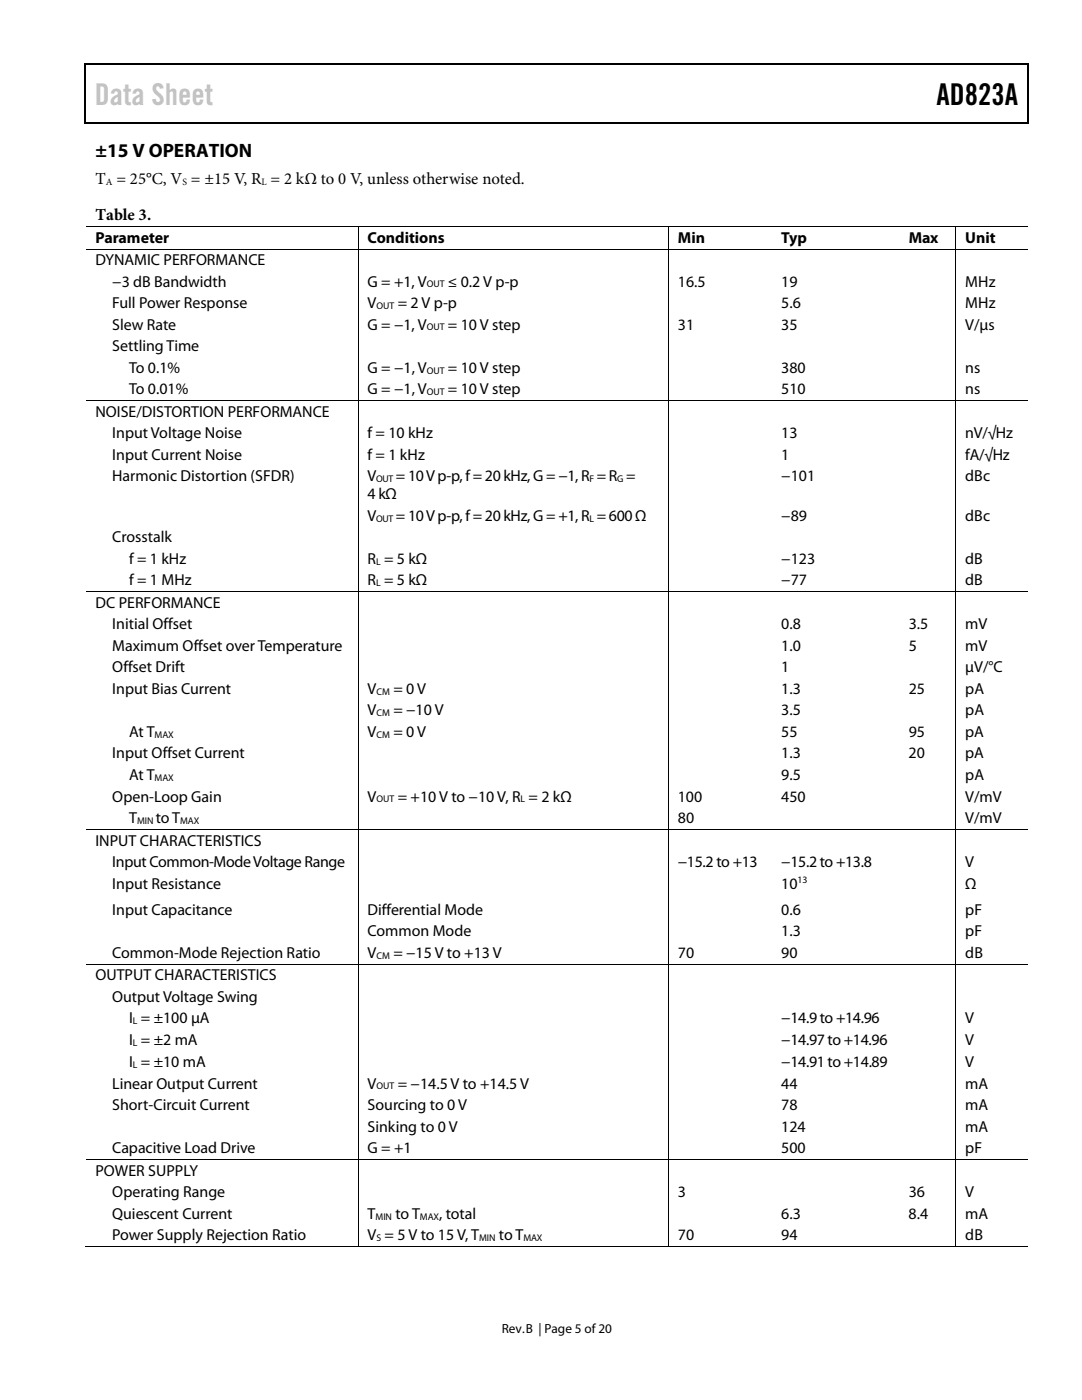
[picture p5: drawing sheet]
<svg xmlns="http://www.w3.org/2000/svg" width="216mm" height="279mm" viewBox="0 0 216 279" stroke-linecap="round" stroke-linejoin="round" font-family="sans-serif">
<defs><g id="words">
<text font-size="6" fill="#c1c1c1" x="18.9" y="21">Data Sheet</text>
<text font-size="6" x="186.9" y="21">AD823A</text>
<text font-size="3.9" x="19" y="31.3">±15 V OPERATION</text>
<g font-size="3.3">
<text x="19" y="36.8">T = 25°C, V = ±15 V, R = 2 kΩ to 0 V, unless otherwise noted.</text>
<text x="19.1" y="43.9">Table 3.</text>
</g>
<g font-size="3.2">
<text x="19" y="48.5">Parameter</text>
<text x="19" y="52.9">DYNAMIC PERFORMANCE</text>
<text x="73.3" y="48.5">Conditions</text>
<text x="135.3" y="48.5">Min</text>
<text x="155.9" y="48.5">Typ</text>
<text x="181.3" y="48.5">Max</text>
<text x="192.6" y="48.5">Unit</text>
<text x="22.4" y="57.2">−3 dB Bandwidth</text>
<text x="73.3" y="57.2">G = +1, V</text>
<text x="89.4" y="57.2">≤ 0.2 V p-p</text>
<text x="135.3" y="57.2">16.5</text>
<text x="155.9" y="57.2">19</text>
<text x="192.6" y="57.2">MHz</text>
<text x="22.4" y="61.5">Full Power Response</text>
<text x="22.4" y="65.8">Slew Rate</text>
<text x="73.3" y="61.5">V</text>
<text x="73.3" y="65.8">G = −1, V</text>
<text x="79.4" y="61.5">= 2 V p-p</text>
<text x="89.4" y="65.8">= 10 V step</text>
<text x="135.3" y="65.8">31</text>
<text x="155.9" y="61.5">5.6</text>
<text x="155.9" y="65.8">35</text>
<text x="192.6" y="61.5">MHz</text>
<text x="192.6" y="65.8">V/µs</text>
<text x="22.4" y="70.1">Settling Time</text>
<text x="25.8" y="74.4">To 0.1%</text>
<text x="73.3" y="74.4">G = −1, V</text>
<text x="89.4" y="74.4">= 10 V step</text>
<text x="155.9" y="74.4">380</text>
<text x="192.6" y="74.4">ns</text>
<text x="19" y="83.2">NOISE/DISTORTION PERFORMANCE</text>
<text x="25.8" y="78.7">To 0.01%</text>
<text x="73.3" y="78.7">G = −1, V</text>
<text x="89.4" y="78.7">= 10 V step</text>
<text x="155.9" y="78.7">510</text>
<text x="192.6" y="78.7">ns</text>
<text x="22.4" y="87.5">Input Voltage Noise</text>
<text x="73.3" y="87.5">f = 10 kHz</text>
<text x="155.9" y="87.5">13</text>
<text x="192.6" y="87.5">nV/√Hz</text>
<text x="22.4" y="91.8">Input Current Noise</text>
<text x="73.3" y="91.8">f = 1 kHz</text>
<text x="155.9" y="91.8">1</text>
<text x="192.6" y="91.8">fA/√Hz</text>
<text x="22.4" y="96.1">Harmonic Distortion (SFDR)</text>
<text x="73.3" y="96.1">V</text>
<text x="73.3" y="99.7">4 kΩ</text>
<text x="79" y="96.1">= 10 V p-p, f = 20 kHz, G = −1, R = R =</text>
<text x="155.9" y="96.1">−101</text>
<text x="192.6" y="96.1">dBc</text>
<text x="73.3" y="103.9">V</text>
<text x="79" y="103.9">= 10 V p-p, f = 20 kHz, G = +1, R = 600Ω</text>
<text x="155.9" y="103.9">−89</text>
<text x="192.6" y="103.9">dBc</text>
<text x="22.4" y="108.2">Crosstalk</text>
<text x="25.8" y="112.5">f = 1 kHz</text>
<text x="73.3" y="112.5">R = 5 kΩ</text>
<text x="155.9" y="112.5">−123</text>
<text x="192.6" y="112.5">dB</text>
<text x="25.8" y="116.8">f = 1 MHz</text>
<text x="73.3" y="116.8">R = 5 kΩ</text>
<text x="155.9" y="116.8">−77</text>
<text x="192.6" y="116.8">dB</text>
<text x="19" y="121.3">DC PERFORMANCE</text>
<text x="22.4" y="125.6">Initial Offset</text>
<text x="155.9" y="125.6">0.8</text>
<text x="181.3" y="125.6">3.5</text>
<text x="192.6" y="125.6">mV</text>
<text x="22.4" y="129.9">Maximum Offset over Temperature</text>
<text x="155.9" y="129.9">1.0</text>
<text x="181.3" y="129.9">5</text>
<text x="192.6" y="129.9">mV</text>
<text x="22.4" y="134.2">Offset Drift</text>
<text x="155.9" y="134.2">1</text>
<text x="192.6" y="134.2">µV/°C</text>
<text x="22.4" y="138.5">Input Bias Current</text>
<text x="73.3" y="138.5">V</text>
<text x="73.3" y="142.8">V</text>
<text x="78.5" y="138.5">= 0 V</text>
<text x="78.5" y="142.8">= −10 V</text>
<text x="155.9" y="138.5">1.3</text>
<text x="155.9" y="142.8">3.5</text>
<text x="181.3" y="138.5">25</text>
<text x="192.6" y="138.5">pA</text>
<text x="192.6" y="142.8">pA</text>
<text x="25.8" y="147.1">At T</text>
<text x="73.3" y="147.1">V</text>
<text x="78.5" y="147.1">= 0 V</text>
<text x="155.9" y="147.1">55</text>
<text x="181.3" y="147.1">95</text>
<text x="192.6" y="147.1">pA</text>
<text x="22.4" y="151.4">Input Offset Current</text>
<text x="25.8" y="155.7">At T</text>
<text x="155.9" y="151.4">1.3</text>
<text x="155.9" y="155.7">9.5</text>
<text x="181.3" y="151.4">20</text>
<text x="192.6" y="151.4">pA</text>
<text x="192.6" y="155.7">pA</text>
<text x="22.4" y="160">Open-Loop Gain</text>
<text x="73.3" y="160">V</text>
<text x="79.4" y="160">= +10 V to −10 V, R = 2 kΩ</text>
<text x="135.3" y="160">100</text>
<text x="155.9" y="160">450</text>
<text x="192.6" y="160">V/mV</text>
<text x="25.8" y="164.3">T</text>
<text x="31.1" y="164.3">to T</text>
<text x="135.3" y="164.3">80</text>
<text x="192.6" y="164.3">V/mV</text>
<text x="19" y="168.7">INPUT CHARACTERISTICS</text>
<text x="22.4" y="173">Input Common-Mode Voltage Range</text>
<text x="135.3" y="173">−15.2 to +13</text>
<text x="155.9" y="173">−15.2 to +13.8</text>
<text x="192.6" y="173">V</text>
<text x="22.4" y="177.3">Input Resistance</text>
<text x="155.9" y="177.3">10</text>
<text x="192.6" y="177.3">Ω</text>
<text x="22.4" y="182.6">Input Capacitance</text>
<text x="73.3" y="182.6">Differential Mode</text>
<text x="155.9" y="182.6">0.6</text>
<text x="192.6" y="182.6">pF</text>
<text x="22.4" y="191.2">Common-Mode Rejection Ratio</text>
<text x="73.3" y="191.2">V</text>
<text x="73.3" y="186.9">Common Mode</text>
<text x="78.5" y="191.2">= −15 V to +13 V</text>
<text x="135.3" y="191.2">70</text>
<text x="155.9" y="191.2">90</text>
<text x="155.9" y="186.9">1.3</text>
<text x="192.6" y="191.2">dB</text>
<text x="192.6" y="186.9">pF</text>
<text x="19" y="195.6">OUTPUT CHARACTERISTICS</text>
<text x="22.4" y="199.9">Output Voltage Swing</text>
<text x="25.8" y="204.2">I = ±100 µA</text>
<text x="25.8" y="208.5">I = ±2 mA</text>
<text x="155.9" y="208.5">−14.97to +14.96</text>
<text x="155.9" y="204.2">−14.9to +14.96</text>
<text x="192.6" y="208.5">V</text>
<text x="192.6" y="204.2">V</text>
<text x="25.8" y="213">I = ±10 mA</text>
<text x="155.9" y="213">−14.91to +14.89</text>
<text x="192.6" y="213">V</text>
<text x="22.4" y="217.3">Linear Output Current</text>
<text x="22.4" y="221.6">Short-Circuit Current</text>
<text x="73.3" y="221.6">Sourcing to 0 V</text>
<text x="73.3" y="217.3">V</text>
<text x="79.4" y="217.3">= −14.5 V to +14.5 V</text>
<text x="155.9" y="221.6">78</text>
<text x="155.9" y="217.3">44</text>
<text x="192.6" y="221.6">mA</text>
<text x="192.6" y="217.3">mA</text>
<text x="73.3" y="225.8">Sinking to 0 V</text>
<text x="155.9" y="225.8">124</text>
<text x="192.6" y="225.8">mA</text>
<text x="22.4" y="230.1">Capacitive Load Drive</text>
<text x="73.3" y="230.1">G = +1</text>
<text x="155.9" y="230.1">500</text>
<text x="192.6" y="230.1">pF</text>
<text x="19" y="234.6">POWER SUPPLY</text>
<text x="22.4" y="238.9">Operating Range</text>
<text x="135.3" y="238.9">3</text>
<text x="181.3" y="238.9">36</text>
<text x="192.6" y="238.9">V</text>
<text x="22.4" y="243.2">Quiescent Current</text>
<text x="73.3" y="243.2">T</text>
<text x="78.9" y="243.2">to T</text>
<text x="87.6" y="243.2">, total</text>
<text x="155.9" y="243.2">6.3</text>
<text x="181.3" y="243.2">8.4</text>
<text x="192.6" y="243.2">mA</text>
<text x="22.4" y="247.5">Power Supply Rejection Ratio</text>
<text x="73.3" y="247.5">V = 5 V to 15 V, T</text>
<text x="99.6" y="247.5">to T</text>
<text x="135.3" y="247.5">70</text>
<text x="155.9" y="247.5">94</text>
<text x="192.6" y="247.5">dB</text>
</g>
<g font-size="2.6">
<text x="100.1" y="266">Rev.</text>
<text x="104.9" y="266.1">B</text>
<text x="107.5" y="266">| Page 5 of 20</text>
</g>
<g font-size="1.9">
<text x="21.1" y="36.9">A</text>
<text x="36.4" y="36.9">S</text>
<text x="52.2" y="36.9">L</text>
<text x="85.2" y="57.4">OUT</text>
<text x="75.1" y="61.7">OUT</text>
<text x="85.2" y="66">OUT</text>
<text x="85.2" y="74.5">OUT</text>
<text x="85.2" y="78.8">OUT</text>
<text x="75.1" y="96.2">OUT</text>
<text x="117.6" y="96.2">F</text>
<text x="123.2" y="96.2">G</text>
<text x="75.1" y="104.1">OUT</text>
<text x="117.6" y="104.1">L</text>
<text x="75.1" y="112.7">L</text>
<text x="75.1" y="117">L</text>
<text x="75.1" y="138.6">CM</text>
<text x="75.1" y="142.9">CM</text>
<text x="30.9" y="147.2">MAX</text>
<text x="75.1" y="147.2">CM</text>
<text x="30.9" y="155.8">MAX</text>
<text x="75.1" y="160.1">OUT</text>
<text x="103.9" y="160.1">L</text>
<text x="27.3" y="164.4">MIN</text>
<text x="36" y="164.4">MAX</text>
<text x="159.2" y="176.3">13</text>
<text x="75.1" y="191.3">CM</text>
<text x="26.5" y="204.4">L</text>
<text x="26.5" y="208.7">L</text>
<text x="26.5" y="213.1">L</text>
<text x="75.1" y="217.4">OUT</text>
<text x="74.9" y="243.4">MIN</text>
<text x="83.8" y="243.4">MAX</text>
<text x="75.1" y="247.7">S</text>
<text x="95.6" y="247.7">MIN</text>
<text x="104.5" y="247.7">MAX</text>
</g>
</g></defs>
<g fill="#000">
<path d="M16.9 12.7h.2v1h-.2zM16.9 12.7h.2v.3h-.2zM82.5 12.7h.3v.3h-.3zM205.1 12.7h.2v1h-.2zM205.1 12.7h.2v.3h-.2zM16.9 24.4h.2v.3h-.2zM82.3 24.4h.2v.3h-.2zM205.1 24.4h.2v.3h-.2zM71.4 45.1h.1v.2h-.1zM71.4 49.6h.1v.2h-.1zM133.3 45.1h.1v.2h-.1zM133.3 49.6h.1v.2h-.1z"/>
<path d="M154 45.1h.2v.2h-.2zM154 49.6h.2v.2h-.2zM179.4 45.1h.2v.2h-.2zM179.4 49.6h.2v.2h-.2zM190.6 45.1h.2v.2h-.2zM190.6 49.6h.2v.2h-.2zM71.4 79.9h.1v.1h-.1zM133.3 79.9h.1v.1h-.1zM154 79.9h.2v.1h-.2zM179.4 79.9h.2v.1h-.2zM190.6 79.9h.2v.1h-.2zM71.4 118h.1v.2h-.1z"/>
<path d="M133.3 118h.1v.2h-.1zM154 118h.2v.2h-.2zM179.4 118h.2v.2h-.2zM190.6 118h.2v.2h-.2zM71.4 165.4h.1v.2h-.1zM133.3 165.4h.1v.2h-.1zM154 165.4h.2v.2h-.2zM179.4 165.4h.2v.2h-.2zM190.6 165.4h.2v.2h-.2zM71.4 192.3h.1v.2h-.1zM133.3 192.3h.1v.2h-.1zM154 192.3h.2v.2h-.2z"/>
<path d="M179.4 192.3h.2v.2h-.2zM190.6 192.3h.2v.2h-.2zM71.4 231.3h.1v.2h-.1zM133.3 231.3h.1v.2h-.1zM154 231.3h.2v.2h-.2zM179.4 231.3h.2v.2h-.2zM190.6 231.3h.2v.2h-.2zM71.4 248.7h.1v.2h-.1zM133.3 248.7h.1v.2h-.1zM153.7 248.7h.2v.2h-.2zM179.2 248.7h.1v.2h-.1zM190.6 248.7h.2v.2h-.2z"/>
</g>
<path d="M17 13.7v10.7M17.1 12.8h65.4M82.8 12.8h122.3M205.2 13.7v10.7M17.1 24.5h188" fill="none" stroke="#000" stroke-width=".25"/>
<g fill="none" stroke="#000" stroke-width=".2">
<path d="M17.1 45.2h54.3M17.1 49.7h54.3M71.4 45.3v4.3M71.4 49.8v30.1M71.5 45.2h61.8M71.5 49.7h61.8M133.4 45.3v4.3M133.4 49.8v30.1M133.4 45.2h20.6M133.4 49.7h20.6M154.2 45.2h25.2M154.2 49.7h25.2"/>
<path d="M179.6 45.2h11M179.6 49.7h11M190.7 45.3v4.3M190.7 49.8v30.1M190.8 45.2h14.3M190.8 49.7h14.3M17.1 79.9h54.3M71.5 79.9h61.8M133.4 79.9h20.6M154.2 79.9h25.2M179.6 79.9h11M190.8 79.9h14.3"/>
<path d="M71.4 80v38M133.4 80v38M190.7 80v38M17.1 118.1h54.3M71.4 118.2v47.2M71.5 118.1h61.8M133.4 118.2v47.2M133.4 118.1h20.6M154.2 118.1h25.2M179.6 118.1h11M190.7 118.2v47.2M190.8 118.1h14.3"/>
<path d="M17.1 165.5h54.3M71.4 165.6v26.7M71.5 165.5h61.8M133.4 165.6v26.7M133.4 165.5h20.6M154.2 165.5h25.2M179.6 165.5h11M190.7 165.6v26.7M190.8 165.5h14.3M17.1 192.4h54.3M71.4 192.5v38.8M71.5 192.4h61.8"/>
<path d="M133.4 192.5v38.8M133.4 192.4h20.6M154.2 192.4h25.2M179.6 192.4h11M190.7 192.5v38.8M190.8 192.4h14.3M17.1 231.4h54.3M71.4 231.5v17.2M71.5 231.4h61.8M133.4 231.5v17.2M133.4 231.4h20.6M154.2 231.4h25.2"/>
<path d="M179.6 231.4h11M190.7 231.5v17.2M190.8 231.4h14.3M16.9 248.8h54.5M71.5 248.8h61.8M133.4 248.8h57.2M190.8 248.8h14.3"/>
</g>
<path d="M104.9 264.1h1.6v3h-1.6z" fill="#fff"/>
<use href="#words"/>
</svg>
